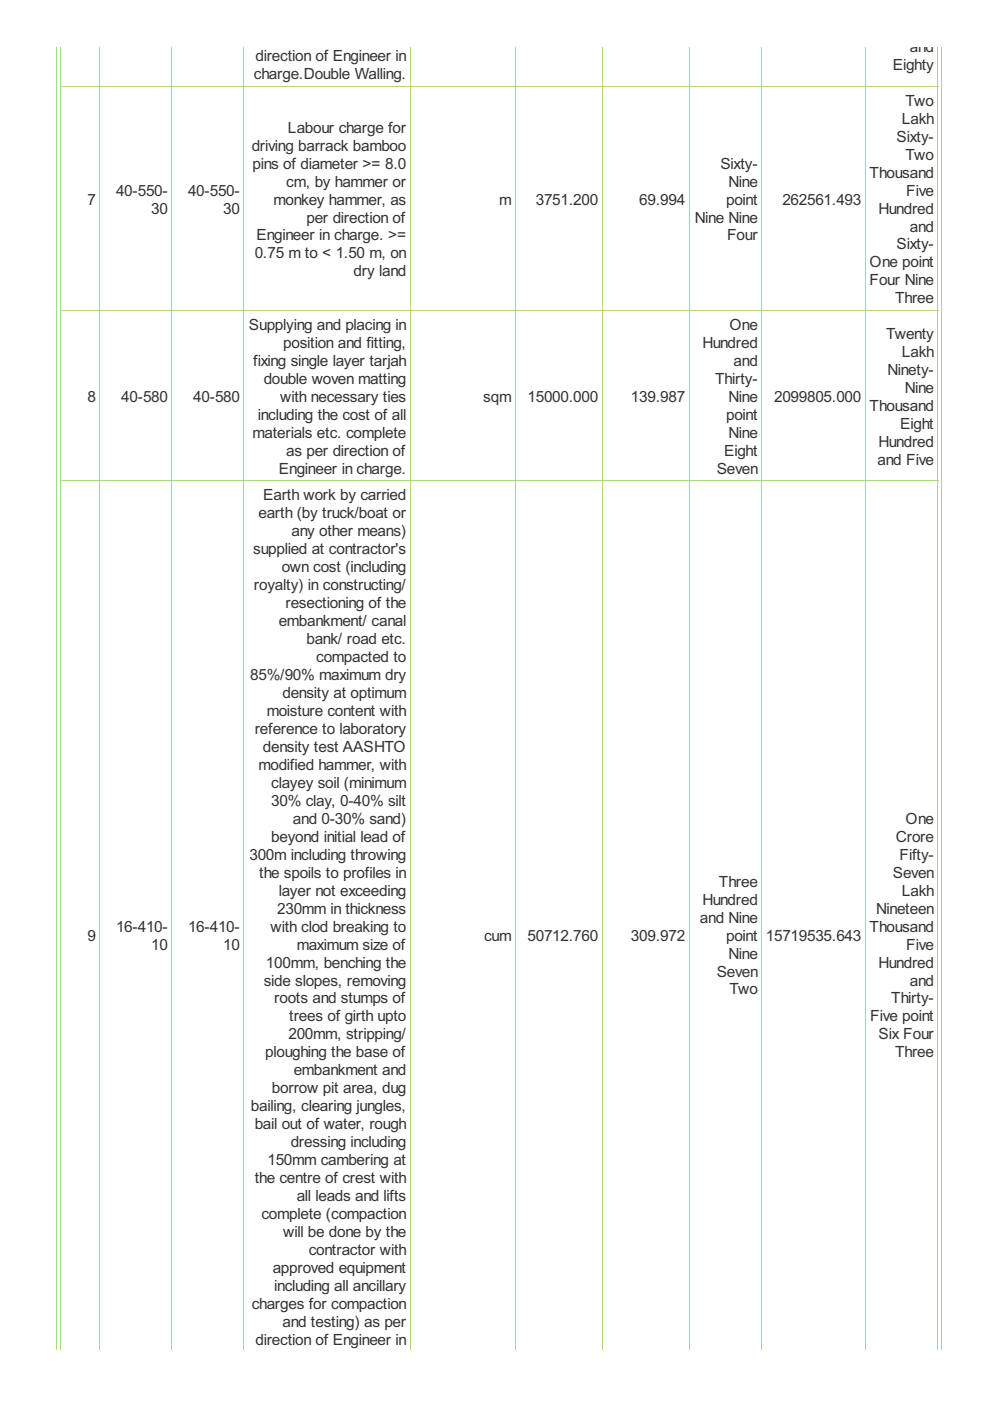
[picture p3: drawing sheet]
<svg xmlns="http://www.w3.org/2000/svg" width="210mm" height="297mm" viewBox="0 0 210 297" stroke-linecap="round" stroke-linejoin="round" font-family="sans-serif">
<defs><g id="words">
<g font-size="3.7" fill="#333">
<text x="192.9" y="11.1">and</text>
<text x="53.8" y="16.8">charge.Double Walling.</text>
<text x="54.2" y="13">direction of Engineer in</text>
<text x="189.3" y="14.9">Eighty</text>
<text x="192" y="22.4">Two</text>
<text x="61.1" y="28.1">Labour charge for</text>
<text x="191.2" y="26.2">Lakh</text>
<text x="53.4" y="31.9">driving barrack bamboo</text>
<text x="53.5" y="35.7">pins of diameter &gt;= 8.0</text>
<text x="152.7" y="35.7">Sixty-</text>
<text x="190.1" y="30">Sixty-</text>
<text x="192" y="33.8">Two</text>
<text x="24.6" y="41.5">40-550-</text>
<text x="39.9" y="41.5">40-550-</text>
<text x="60.7" y="39.5">cm, by hammer or</text>
<text x="154.5" y="39.5">Nine</text>
<text x="184.4" y="37.6">Thousand</text>
<text x="192.2" y="41.5">Five</text>
<text x="18.6" y="43.4">7</text>
<text x="32.1" y="45.3">30</text>
<text x="47.3" y="45.3">30</text>
<text x="58" y="43.4">monkey hammer, as</text>
<text x="65" y="47.2">per direction of</text>
<text x="105.8" y="43.4">m</text>
<text x="113.6" y="43.4">3751.200</text>
<text x="135.5" y="43.4">69.994</text>
<text x="147.3" y="47.2">Nine Nine</text>
<text x="154" y="43.4">point</text>
<text x="165.9" y="43.4">262561.493</text>
<text x="186.3" y="45.3">Hundred</text>
<text x="54.4" y="51">Engineer in charge. &gt;=</text>
<text x="154.2" y="51">Four</text>
<text x="190.1" y="52.9">Sixty-</text>
<text x="192.9" y="49.1">and</text>
<text x="54" y="54.8">0.75 m to &lt; 1.50 m, on</text>
<text x="75" y="58.6">dry land</text>
<text x="184.4" y="56.7">One point</text>
<text x="184.4" y="60.5">Four Nine</text>
<text x="189.8" y="64.3">Three</text>
<text x="52.8" y="69.9">Supplying and placing in</text>
<text x="154.7" y="69.9">One</text>
<text x="187.9" y="71.8">Twenty</text>
<text x="53.7" y="77.5">fixing single layer tarjah</text>
<text x="60" y="73.7">position and fitting,</text>
<text x="148.9" y="73.7">Hundred</text>
<text x="155.6" y="77.5">and</text>
<text x="191.2" y="75.6">Lakh</text>
<text x="55.9" y="81.3">double woven matting</text>
<text x="151.6" y="81.3">Thirty-</text>
<text x="188.2" y="79.4">Ninety-</text>
<text x="191.8" y="83.2">Nine</text>
<text x="18.6" y="85.2">8</text>
<text x="25.7" y="85.2">40-580</text>
<text x="41" y="85.2">40-580</text>
<text x="54.6" y="89">including the cost of all</text>
<text x="59.4" y="85.2">with necessary ties</text>
<text x="102.5" y="85.2">sqm</text>
<text x="111.9" y="85.2">15000.000</text>
<text x="133.8" y="85.2">139.987</text>
<text x="154" y="89">point</text>
<text x="154.5" y="85.2">Nine</text>
<text x="164.1" y="85.2">2099805.000</text>
<text x="184.4" y="87.1">Thousand</text>
<text x="53.5" y="92.8">materials etc. complete</text>
<text x="154.5" y="92.8">Nine</text>
<text x="186.3" y="94.7">Hundred</text>
<text x="190.9" y="90.9">Eight</text>
<text x="59.1" y="100.4">Engineer in charge.</text>
<text x="60.7" y="96.6">as per direction of</text>
<text x="152" y="100.4">Seven</text>
<text x="153.5" y="96.6">Eight</text>
<text x="186.1" y="98.5">and Five</text>
<text x="55.8" y="106">Earth work by carried</text>
<text x="54.8" y="109.8">earth (by truck/boat or</text>
<text x="61.8" y="113.6">any other means)</text>
<text x="53.7" y="117.4">supplied at contractor's</text>
<text x="53.8" y="125">royalty) in constructing/</text>
<text x="59.7" y="121.2">own cost (including</text>
<text x="60.5" y="128.9">resectioning of the</text>
<text x="59.1" y="132.7">embankment/ canal</text>
<text x="65" y="136.5">bank/ road etc.</text>
<text x="67" y="140.3">compacted to</text>
<text x="53.1" y="144.1">85%/90% maximum dry</text>
<text x="59.9" y="147.9">density at optimum</text>
<text x="54" y="155.6">reference to laboratory</text>
<text x="56.6" y="151.7">moisture content with</text>
<text x="55.8" y="159.4">density test AASHTO</text>
<text x="54.8" y="163.2">modified hammer, with</text>
<text x="57.5" y="167">clayey soil (minimum</text>
<text x="57.5" y="170.8">30% clay, 0-40% silt</text>
<text x="57.5" y="178.4">beyond initial lead of</text>
<text x="62.1" y="174.6">and 0-30% sand)</text>
<text x="189.9" y="178.4">Crore</text>
<text x="192" y="174.6">One</text>
<text x="52.9" y="182.2">300m including throwing</text>
<text x="190.7" y="182.2">Fifty-</text>
<text x="55" y="186.1">the spoils to profiles in</text>
<text x="59.1" y="189.9">layer not exceeding</text>
<text x="148.9" y="191.8">Hundred</text>
<text x="152.4" y="188">Three</text>
<text x="189.3" y="186.1">Seven</text>
<text x="191.2" y="189.9">Lakh</text>
<text x="24.6" y="197.5">16-410-</text>
<text x="39.9" y="197.5">16-410-</text>
<text x="57.3" y="197.5">with clod breaking to</text>
<text x="58.8" y="193.7">230mm in thickness</text>
<text x="148.4" y="195.6">and Nine</text>
<text x="184.4" y="197.5">Thousand</text>
<text x="185.8" y="193.7">Nineteen</text>
<text x="18.6" y="199.4">9</text>
<text x="32.1" y="201.3">10</text>
<text x="47.3" y="201.3">10</text>
<text x="62.9" y="201.3">maximum size of</text>
<text x="102.6" y="199.4">cum</text>
<text x="111.9" y="199.4">50712.760</text>
<text x="133.8" y="199.4">309.972</text>
<text x="154" y="199.4">point</text>
<text x="154.5" y="203.2">Nine</text>
<text x="162.4" y="199.4">15719535.643</text>
<text x="192.2" y="201.3">Five</text>
<text x="55.9" y="208.9">side slopes, removing</text>
<text x="56.4" y="205.1">100mm, benching the</text>
<text x="152" y="207">Seven</text>
<text x="186.3" y="205.1">Hundred</text>
<text x="192.9" y="208.9">and</text>
<text x="58.1" y="212.8">roots and stumps of</text>
<text x="154.7" y="210.9">Two</text>
<text x="189" y="212.8">Thirty-</text>
<text x="61.2" y="220.4">200mm, stripping/</text>
<text x="61.3" y="216.6">trees of girth upto</text>
<text x="184.5" y="216.6">Five point</text>
<text x="186.3" y="220.4">Six Four</text>
<text x="56.2" y="224.2">ploughing the base of</text>
<text x="189.8" y="224.2">Three</text>
<text x="57.7" y="231.8">borrow pit area, dug</text>
<text x="62.3" y="228">embankment and</text>
<text x="53.2" y="235.6">bailing, clearing jungles,</text>
<text x="54" y="239.5">bail out of water, rough</text>
<text x="61.6" y="243.3">dressing including</text>
<text x="54" y="250.9">the centre of crest with</text>
<text x="56.7" y="247.1">150mm cambering at</text>
<text x="62.9" y="254.7">all leads and lifts</text>
<text x="55.4" y="258.5">complete (compaction</text>
<text x="60" y="262.3">will be done by the</text>
<text x="57.8" y="270">approved equipment</text>
<text x="65.5" y="266.2">contractor with</text>
<text x="58.1" y="273.8">including all ancillary</text>
<text x="53.4" y="277.6">charges for compaction</text>
<text x="59.9" y="281.4">and testing) as per</text>
<text x="54.2" y="285.2">direction of Engineer in</text>
</g>
</g></defs>
<g fill="none" stroke="#a8da7f" stroke-width=".21">
<path d="M12 9.9v276.2M12.9 18.3h186M12.9 9.9v276.2M21.2 9.9v276.2M36.4 9.9v276.2M51.7 9.9v276.2M87 9.9v276.2M109.2 9.9v276.2M127.7 9.9v276.2M146.1 9.9v276.2M161.5 9.9v276.2M183.4 9.9v276.2"/>
<path d="M198.9 9.9v276.2M199.6 9.9v276.2M12.9 65.8h186M12.9 101.9h186"/>
</g>
<use href="#words"/>
</svg>
